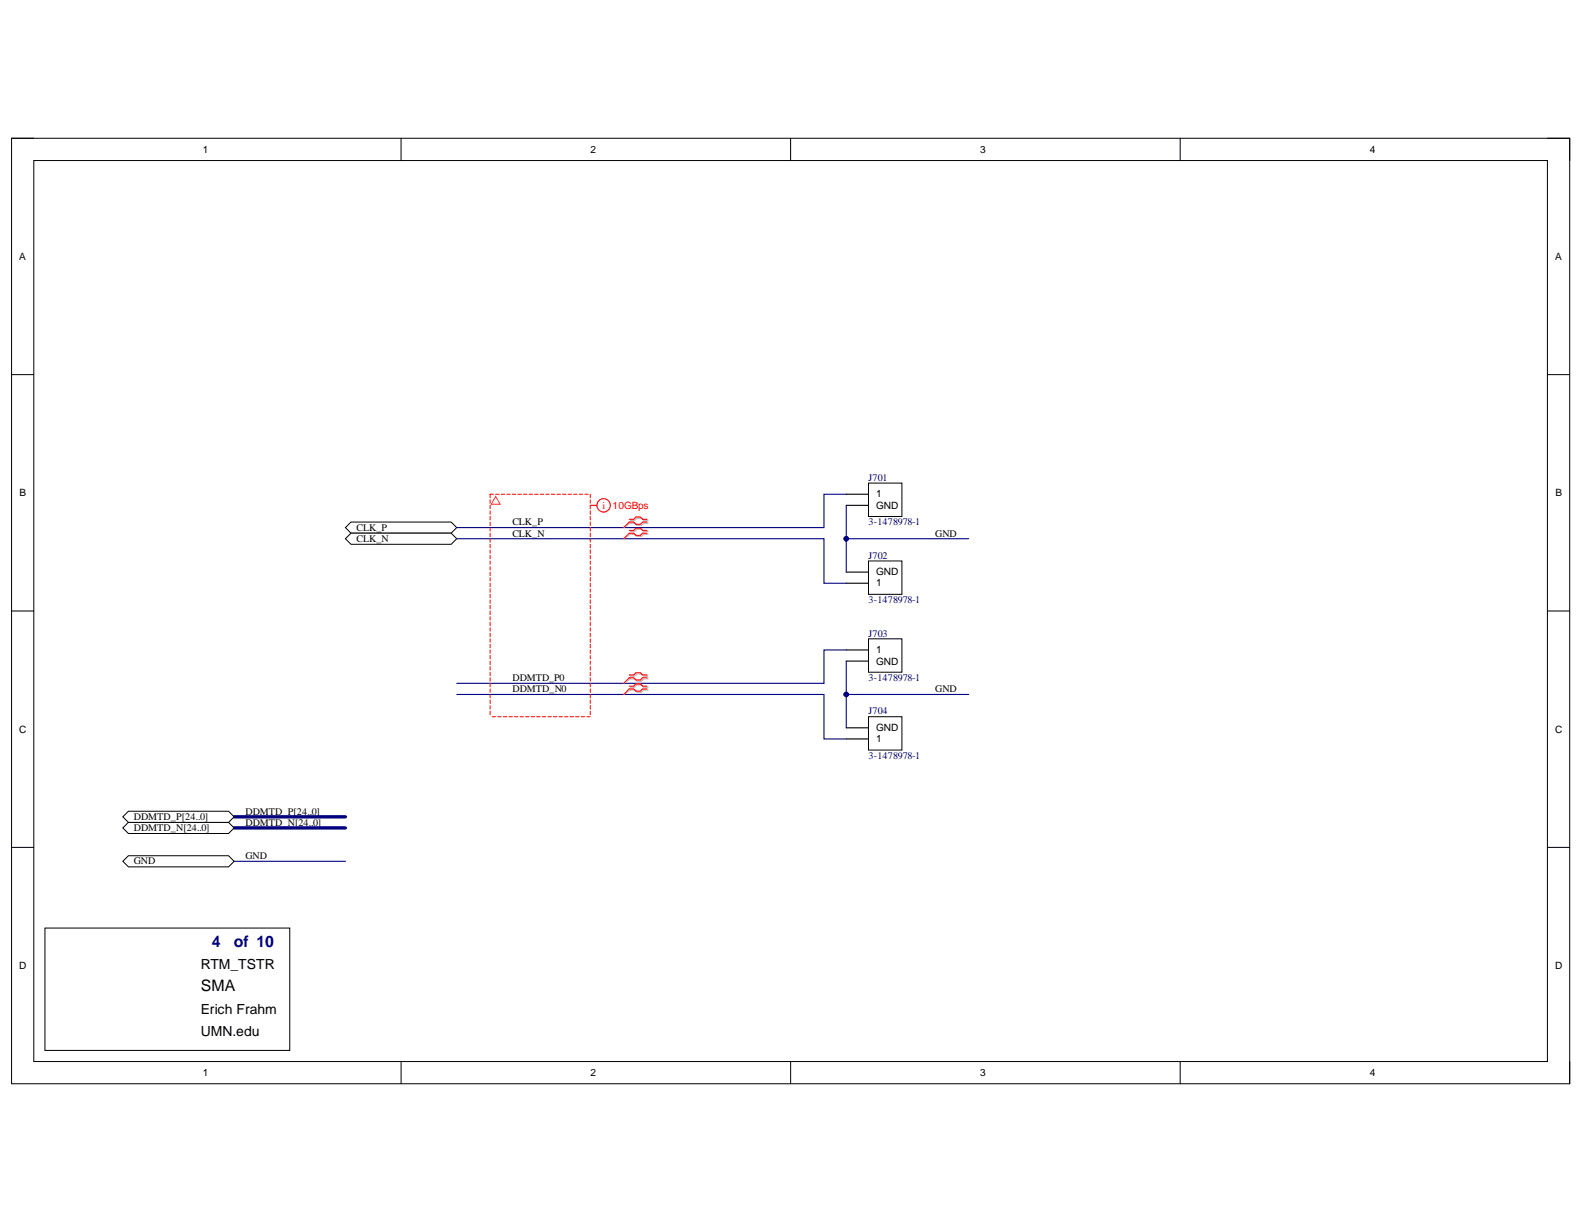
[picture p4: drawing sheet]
<svg xmlns="http://www.w3.org/2000/svg" width="279mm" height="216mm" viewBox="0 0 279 216" stroke-linecap="round" stroke-linejoin="round" font-family="sans-serif">
<defs><g id="words">
<g font-size="2.8" fill="#000080">
<text x="37.4" y="167">4</text>
<text x="41.3" y="167">of 10</text>
</g>
<text font-size="2.8" x="35.4" y="174.9">SMA</text>
<g font-size="2.5">
<text x="35.4" y="171">RTM_TSTR</text>
<text x="35.4" y="178.8">Erich Frahm</text>
<text x="35.4" y="182.8">UMN.edu</text>
</g>
<g font-size="1.8">
<text x="35.8" y="27">1</text>
<text x="104.2" y="27">2</text>
<text x="172.9" y="27">3</text>
<text x="241.7" y="27">4</text>
<text x="3.4" y="45.8">A</text>
<text x="274.3" y="45.8">A</text>
<text x="3.5" y="87.6">B</text>
<text x="154.6" y="87.7">1</text>
<text x="154.6" y="89.8">GND</text>
<text x="274.4" y="87.6">B</text>
<text x="62.9" y="93.6">CLK_P</text>
<text x="62.9" y="95.6">CLK_N</text>
<text x="90.4" y="92.6">CLK_P</text>
<text x="90.4" y="94.7">CLK_N</text>
<text x="165" y="94.7">GND</text>
<text x="154.6" y="101.5">GND</text>
<text x="154.6" y="103.4">1</text>
<text x="154.6" y="115.2">1</text>
<text x="154.6" y="117.2">GND</text>
<text x="90.4" y="120.1">DDMTD_P0</text>
<text x="90.4" y="122.1">DDMTD_N0</text>
<text x="165" y="122.1">GND</text>
<text x="3.4" y="129.2">C</text>
<text x="154.6" y="130.9">1</text>
<text x="154.6" y="129">GND</text>
<text x="274.3" y="129.2">C</text>
<text x="43.3" y="143.7">DDMTD_P[24..0]</text>
<text x="23.6" y="146.6">DDMTD_N[24..0]</text>
<text x="23.6" y="144.7">DDMTD_P[24..0]</text>
<text x="43.3" y="145.6">DDMTD_N[24..0]</text>
<text x="23.6" y="152.5">GND</text>
<text x="43.3" y="151.5">GND</text>
<text x="3.4" y="170.9">D</text>
<text x="274.3" y="170.9">D</text>
<text x="35.8" y="189.8">1</text>
<text x="104.2" y="189.8">2</text>
<text x="172.9" y="189.8">3</text>
<text x="241.7" y="189.8">4</text>
</g>
<g font-size="1.8" fill="#f00">
<text x="106.3" y="89.8">i</text>
<text x="108.1" y="89.8">10GBps</text>
</g>
<g font-size="1.8" fill="#000080">
<text x="153.2" y="84.8">J701</text>
<text x="153.2" y="92.6">3-1478978-1</text>
<text x="153.2" y="98.5">J702</text>
<text x="153.2" y="106.4">3-1478978-1</text>
<text x="153.2" y="112.3">J703</text>
<text x="153.2" y="120.1">3-1478978-1</text>
<text x="153.2" y="126">J704</text>
<text x="153.2" y="133.9">3-1478978-1</text>
</g>
</g></defs>
<path d="M2 24.4h274.9v166.8h-274.9z" fill="none" stroke="#000" stroke-width=".18"/>
<path d="M6 28.3h266.9v158.9h-266.9z" fill-rule="evenodd" fill="#fff"/>
<g fill="none" stroke="#000" stroke-width=".18">
<path d="M2 24.4h4M6 28.3h266.9v158.9h-266.9zM70.7 24.4v3.9M139.5 24.4v3.9M208.2 24.4v3.9M272.9 24.4h4v3.9M2 66.1h4M272.9 66.1h4M2 107.8h4M272.9 107.8h4M2 149.5h4M272.9 149.5h4"/>
<path d="M70.7 187.2v4M139.5 187.2v4M208.2 187.2v4M276.9 187.2v4"/>
</g>
<path d="M7.9 163.7h43.2v21.6h-43.2z" fill-rule="evenodd" fill="#fff"/>
<path d="M7.9 163.7h43.2v21.6h-43.2z" fill="none" stroke="#000" stroke-width=".18"/>
<path d="M41.3 144.1h19.6M41.3 146h19.6" fill="none" stroke="#000080" stroke-width=".59"/>
<path d="M21.7 146l.9-.9h17.7l1 .9-1 1h-17.7z" fill-rule="evenodd" fill="#fff"/>
<path d="M21.7 146l.9-.9h17.7l1 .9-1 1h-17.7z" fill="none" stroke="#000" stroke-width=".18"/>
<path d="M21.7 144.1l.9-1h17.7l1 1-1 1h-17.7z" fill-rule="evenodd" fill="#fff"/>
<path d="M21.7 144.1l.9-1h17.7l1 1-1 1h-17.7z" fill="none" stroke="#000" stroke-width=".18"/>
<path d="M60.9 93.1l1-1h17.7l1 1-1 .9h-17.7z" fill-rule="evenodd" fill="#fff"/>
<path d="M60.9 93.1l1-1h17.7l1 1-1 .9h-17.7z" fill="none" stroke="#000" stroke-width=".18"/>
<path d="M61.9 94h17.7l1 1-1 1h-17.7l-1-1z" fill-rule="evenodd" fill="#fff"/>
<path d="M61.9 94h17.7l1 1-1 1h-17.7l-1-1z" fill="none" stroke="#000" stroke-width=".18"/>
<path d="M41.3 151.9h19.6" fill="none" stroke="#000080" stroke-width=".2"/>
<path d="M21.7 151.9l.9-1h17.7l1 1-1 1h-17.7z" fill-rule="evenodd" fill="#fff"/>
<path d="M21.7 151.9l.9-1h17.7l1 1-1 1h-17.7z" fill="none" stroke="#000" stroke-width=".18"/>
<path d="M80.6 95h64.7v7.9h4M149.3 87.2h-4v5.9h-64.7M149.3 114.6h-4v5.9h-64.7M80.6 122.5h64.7v7.8h4" fill="none" stroke="#000080" stroke-width=".2"/>
<g fill="none" stroke="#f00" stroke-width=".18">
<path d="M86.4 88.2v.6M86.4 89.1v.6M86.4 90.1v.6M86.4 91.1v.6M86.4 92.1v.6M86.4 93.1v.6M86.4 94v.7M86.4 95v.6M86.4 96v.6M86.4 97v.6M86.4 98v.6M86.4 99v.6"/>
<path d="M86.4 99.9v.6M87.1 87.2h-.7v.6M87.4 87.2h.6M88.4 87.2h.6M89.4 87.2h.6M90.4 87.2h.6M91.4 87.2h.6M92.3 87.2h.6M93.3 87.2h.6M94.3 87.2h.6M95.3 87.2h.6M96.3 87.2h.6"/>
<path d="M97.2 87.2h.7M98.2 87.2h.6M99.2 87.2h.6M100.2 87.2h.6M101.2 87.2h.6M102.2 87.2h.6M103.1 87.2h.6M104.1 87.2v.6M104.1 88.2v.6M104.1 89.1v.6M104.1 90.1v.6M104.1 91.1v.6"/>
<path d="M104.1 92.1v.6M104.1 93.1v.6M104.1 94v.7M104.1 95v.6M104.1 96v.6M104.1 97v.6M104.1 98v.6M104.1 99v.6M104.1 99.9v.6M111 92.1l-1 1M111 94l-1 1M86.4 100.9v.6"/>
<path d="M86.4 101.9v.6M86.4 102.9v.6M86.4 103.9v.6M86.4 104.8v.6M86.4 105.8v.6M86.4 106.8v.6M86.4 107.8v.6M86.4 108.8v.6M86.4 109.7v.7M86.4 110.7v.6M86.4 111.7v.6M86.4 112.7v.6"/>
<path d="M86.4 113.7v.6M86.4 114.6v.7M86.4 115.6v.6M86.4 116.6v.6M86.4 117.6v.6M86.4 118.6v.6M86.4 119.5v.7M104.1 100.9v.6M104.1 101.9v.6M104.1 102.9v.6M104.1 103.9v.6M104.1 104.8v.6"/>
<path d="M104.1 105.8v.6M104.1 106.8v.6M104.1 107.8v.6M104.1 108.8v.6M104.1 109.7v.7M104.1 110.7v.6M104.1 111.7v.6M104.1 112.7v.6M104.1 113.7v.6M104.1 114.6v.7M104.1 115.6v.6M104.1 116.6v.6"/>
<path d="M104.1 117.6v.6M104.1 118.6v.6M104.1 119.5v.7M111 119.5l-1 1M86.4 120.5v.6M86.4 121.5v.6M86.4 122.5v.6M86.4 123.5v.6M86.4 124.5v.6M86.4 125.4v.7M86.8 126.4h.6M87.8 126.4h.6"/>
<path d="M88.8 126.4h.6M89.8 126.4h.6M90.7 126.4h.7M91.7 126.4h.6M92.7 126.4h.6M93.7 126.4h.6M94.7 126.4h.6M95.7 126.4h.6M96.6 126.4h.6M97.6 126.4h.6M98.6 126.4h.6M99.6 126.4h.6"/>
<path d="M100.6 126.4h.6M101.5 126.4h.7M102.5 126.4h.6M103.5 126.4h.6M104.1 120.5v.6M104.1 121.5v.6M104.1 122.5v.6M104.1 123.5v.6M104.1 124.5v.6M104.1 125.4v.7M111 121.5l-1 1"/>
</g>
<path d="M87.4 87.6l.8 1.3h-1.6z" fill="none" stroke="#f33" stroke-width=".18"/>
<g fill="none" stroke="#f00" stroke-width=".2">
<path d="M104.1 89.1h1.2M111 91.6h.8l.4-.4h.8l.3 .4h.8M111 92.1h.8l.4 .4h.8l.3-.4h.8M111 93.6h.8l.4-.4h.8l.3 .4h.8M111 94h.8l.4 .4h.8l.3-.4h.8M111 119.1h.8l.4-.4h.8l.3 .4h.8M111 119.5h.8l.4 .4h.8l.3-.4h.8M111 121h.8l.4-.4h.8l.3 .4h.8M111 121.5h.8l.4 .4h.8l.3-.4h.8"/>
<circle cx="106.5" cy="89.1" r="1.18"/>
</g>
<path d="M111.2 91.8h.8l.4-.4h.7l.4 .4h.8M111.2 92.3h.8l.4 .4h.7l.4-.4h.8M111.2 93.7h.8l.4-.3h.7l.4 .3h.8M111.2 94.2h.8l.4 .4h.7l.4-.4h.8M111.2 119.3h.8l.4-.4h.7l.4 .4h.8M111.2 119.7h.8l.4 .4h.7l.4-.4h.8M111.2 121.2h.8l.4-.4h.7l.4 .4h.8M111.2 121.7h.8l.4 .4h.7l.4-.4h.8" fill="none" stroke="#d0a3a3" stroke-width=".2"/>
<path d="M111.2 92.3l-1.2 .8M111.2 94.2l-1.2 .8M111.2 119.7l-1.2 .8M111.2 121.7l-1.2 .8" fill="none" stroke="#d0a3a3" stroke-width=".18"/>
<path d="M153.2 99h5.9v5.8h-5.9z" fill-rule="evenodd" fill="#fff"/>
<path d="M153.2 99h5.9v5.8h-5.9z" fill="none" stroke="#000" stroke-width=".18"/>
<path d="M149.3 102.9h3.9M149.3 100.9h3.9" fill="none" stroke="#000" stroke-width=".2"/>
<path d="M153.2 85.2h5.9v5.9h-5.9z" fill-rule="evenodd" fill="#fff"/>
<path d="M153.2 85.2h5.9v5.9h-5.9z" fill="none" stroke="#000" stroke-width=".18"/>
<path d="M149.3 87.2h3.9M149.3 89.1h3.9" fill="none" stroke="#000" stroke-width=".2"/>
<path d="M153.2 126.4h5.9v5.9h-5.9z" fill-rule="evenodd" fill="#fff"/>
<path d="M153.2 126.4h5.9v5.9h-5.9z" fill="none" stroke="#000" stroke-width=".18"/>
<path d="M149.3 130.3h3.9M149.3 128.4h3.9" fill="none" stroke="#000" stroke-width=".2"/>
<path d="M153.2 112.7h5.9v5.9h-5.9z" fill-rule="evenodd" fill="#fff"/>
<path d="M153.2 112.7h5.9v5.9h-5.9z" fill="none" stroke="#000" stroke-width=".18"/>
<path d="M149.3 114.6h3.9M149.3 116.6h3.9" fill="none" stroke="#000" stroke-width=".2"/>
<path d="M149.3 89.1v11.8" fill="none" stroke="#000080" stroke-width=".2"/>
<circle cx="149.3" cy="95" r=".39" fill="#000080"/>
<circle cx="149.3" cy="95" r=".39" fill="none" stroke="#000080" stroke-width=".18"/>
<path d="M149.3 95h21.6" fill="none" stroke="#000080" stroke-width=".2"/>
<circle cx="149.3" cy="95" r=".39" fill="#000080"/>
<circle cx="149.3" cy="95" r=".39" fill="none" stroke="#000080" stroke-width=".18"/>
<path d="M149.3 116.6v11.8" fill="none" stroke="#000080" stroke-width=".2"/>
<circle cx="149.3" cy="122.5" r=".39" fill="#000080"/>
<circle cx="149.3" cy="122.5" r=".39" fill="none" stroke="#000080" stroke-width=".18"/>
<path d="M149.3 122.5h21.6" fill="none" stroke="#000080" stroke-width=".2"/>
<circle cx="149.3" cy="122.5" r=".39" fill="#000080"/>
<circle cx="149.3" cy="122.5" r=".39" fill="none" stroke="#000080" stroke-width=".18"/>
<use href="#words"/>
</svg>
